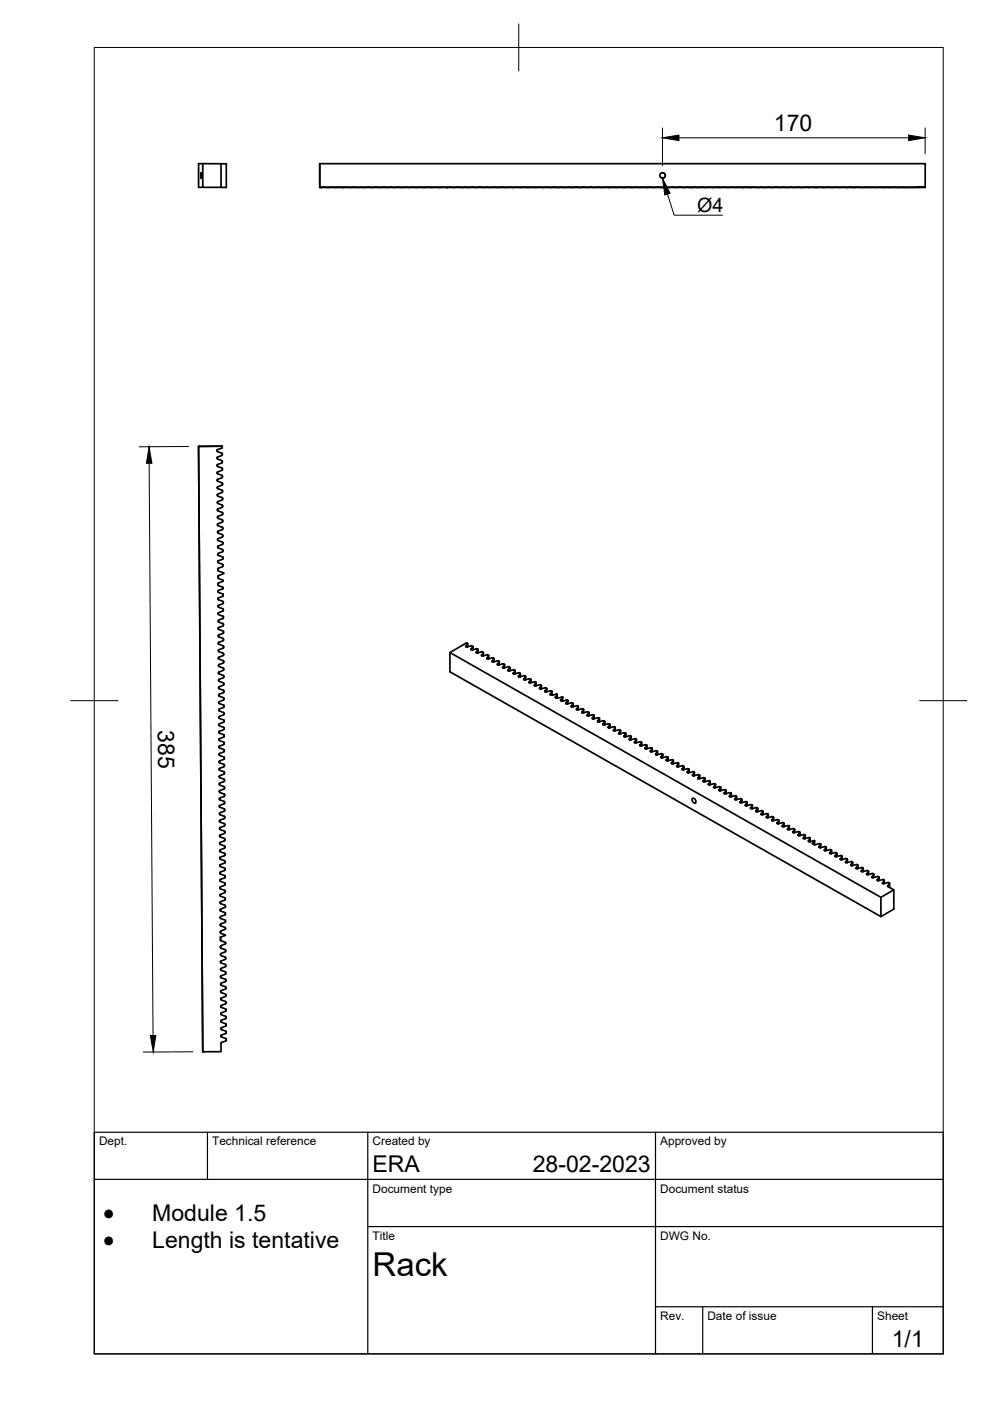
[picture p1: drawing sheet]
<svg xmlns="http://www.w3.org/2000/svg" width="210mm" height="297mm" viewBox="0 0 210 297" stroke-linecap="round" stroke-linejoin="round" font-family="sans-serif">
<defs><g id="words">
<text font-size="7" x="79" y="270.6">Rack</text>
<g font-size="5.2">
<text x="21.9" y="258.8">·</text>
<text x="21.9" y="264.7">·</text>
</g>
<g font-size="4.9">
<text x="164.1" y="27.8">170</text>
<text x="33.5" y="154.8" transform="rotate(90 33.5 154.8)">385</text>
<text x="79" y="248.5">ERA</text>
<text x="113" y="248.5">28-02-2023</text>
<text x="32.3" y="258.8">Module 1.5</text>
<text x="32.3" y="264.7">Length is tentative</text>
<text x="189.1" y="285.7">1/1</text>
</g>
<text font-size="4.2" x="147.8" y="45">Ø4</text>
<g font-size="2.5">
<text x="21" y="242.9">Dept.</text>
<text x="45" y="242.9">Technical reference</text>
<text x="79" y="242.9">Created by</text>
<text x="140" y="242.9">Approved by</text>
<text x="79" y="252.8">Document type</text>
<text x="140" y="252.8">Document status</text>
<text x="79" y="262.9">Title</text>
<text x="140" y="262.9">DWG No.</text>
<text x="140" y="279.9">Rev.</text>
<text x="150" y="279.9">Date of issue</text>
<text x="186" y="279.9">Sheet</text>
</g>
</g></defs>
<!-- layer: Visible -->
<g fill="none" stroke="#000" stroke-width=".36">
<path d="M42.1 34.7h5.9v5h-5.9zM42.6 36.6v1.2zM43 34.7v5M46.9 34.7v5M67.8 39.7h.2M68.7 39.7h.1M68.7 39.7h-.7M68.8 39.7h.6M70.1 39.7h-.7M70.3 39.7h2.3M70.3 39.7h-.2M73.4 39.7h.1"/>
<path d="M73.4 39.7h-.9M73.5 39.7h.5M74 39.7h.1M76 39.7h-1.9M76.8 39.7h1.1M76.8 39.7h-.8M78 39.7h3.5M81.5 39.7h.3M82.7 39.7h-.9M82.7 39.7h.7M84.2 39.7h-.8M84.3 39.7h1.5"/>
<path d="M85.8 39.7h.7M87.4 39.7h-.8M87.4 39.7h.7M88.1 39.7h1.9M90.8 39.7h-.8M90.8 39.7h.1M90.9 39.7h1.2M92.1 39.7h1.1M93.3 39.7h-.1M93.3 39.7h1.4M95.4 39.7h.1M95.4 39.7h-.6"/>
<path d="M95.5 39.7h.8M96.3 39.7h.1M96.3 39.7h1.4M97.7 39.7h.1M97.8 39.7h.1M98.6 39.7h-.7M98.6 39.7h.2M98.8 39.7h.5M99.9 39.7h-.6M100.1 39.7h.6M100.1 39.7h-.1M100.7 39.7h.1"/>
<path d="M102.8 39.7h-2M103.5 39.7h.5M103.5 39.7h-.8M104.6 39.7h-.6M104.8 39.7h-.1M108.2 39.7h.3M108.2 39.7h-3.4M109.4 39.7h-.8M109.4 39.7h1.2M111.3 39.7h1.2M111.3 39.7h-.7M112.5 39.7h.7"/>
<path d="M114.1 39.7h-.8M114.1 39.7h.7M114.8 39.7h.3M115.3 39.7h-.1M117.2 39.7h-1.9M117.2 39.7h.8M118.8 39.7h-.8M118.8 39.7h1.1M120 39.7h-.1M120.6 39.7h-.6M120.6 39.7h.2M120.8 39.7h.5"/>
<path d="M122.1 39.7h.1M122.1 39.7h-.9M122.2 39.7h.5M122.7 39.7h1.9M125.3 39.7h-.7M125.3 39.7h.2M125.5 39.7h.5M126.6 39.7h-.6M126.8 39.7h-.1M129.9 39.7h.1M130 39.7h-3.2M130.1 39.7h.4"/>
<path d="M130.5 39.7h.2M132.6 39.7h-1.9M134.5 39.7h-1.9M134.5 39.7h.7M135.3 39.7h.1M137.3 39.7h-1.9M138 39.7h1.2M138.1 39.7h-.8M139.2 39.7h.8M140.4 36.6a.58 .58 0 0 1 .7 .5 .58 .58 0 0 1-.6 .7M140.8 39.7h-.8M140.8 39.7h2"/>
<path d="M142.8 39.7h.3M143.9 39.7h-.8M143.9 39.7h.8M144.7 39.7h1.9M147.3 39.7h-.7M147.3 39.7h.2M147.5 39.7h1.1M148.7 39.7h.7M149.4 39.7h.3M149.9 39.7h-.2M149.9 39.7h1.4M151.9 39.7h.1"/>
<path d="M151.9 39.7h-.6M152.1 39.7h.6M153.4 39.7h-.7M153.5 39.7h.9M153.5 39.7h-.1M155.2 39.7h-.8M155.2 39.7h.1M155.3 39.7h.5M156.7 39.7h.1M156.7 39.7h-.9M156.8 39.7h.4M157.3 39.7h.1"/>
<path d="M159.3 39.7h-1.9M160 39.7h1.2M160.1 39.7h-.8M161.4 39.7h-.2M164.8 39.7h.3M164.8 39.7h-3.4M165.9 39.7h-.8M165.9 39.7h1.3M169.1 39.7h-1.9M169.1 39.7h.7M169.8 39.7h.4M170.6 39.7h-.4"/>
<path d="M170.7 39.7h.7M171.4 39.7h.1M173.8 39.7h-2.4M173.8 39.7h.7M175.3 39.7h-.8M175.4 39.7h1M176.6 39.7h-.2M177.3 39.7h-.7M177.3 39.7h.7M178.6 39.7h.2M178.7 39.7h-.7M178.8 39.7h.4"/>
<path d="M179.2 39.7h1.9M181.9 39.7h-.7M181.9 39.7h.1M182.1 39.7h.4M183.2 39.7h-.7M183.4 39.7h.5M183.4 39.7h-.2M184 39.7h.1M184.1 39.7h1.8M186 39.7h-.1M186.5 39.7h.1M186.5 39.7h-.5"/>
<path d="M186.6 39.7h.6M187.9 39.7h-.7M188.1 39.7h3M188.1 39.7h-.2M191.1 39.7h.4M191.5 39.7h.3M191.8 39.7h.8M192.6 39.7h.5M193.9 39.7h.3M193.9 39.7h-.9M194.2 39.7h2h-128.4M196.2 39.7v-5h-128.4v5"/>
<path d="M46 95.5l.1 .2 .9 .4M46 97.1v.1M46 98.6v.1M46 98.7l.1 .2M46 97.2l.1 .1M46.1 95.3l-.1 .2M46.1 97.3l.9 .3 .1 .4M46.1 98.9l.9 .3M47 98.2l-1 .4M47 96.1l.1 .4-1.1 .6M47.1 99.2v.5l-1 .5M47.1 94.6h-5l.9 128.4"/>
<path d="M47.1 94.6h.1M47.1 94.6v.3M47.1 94.8l-1 .5M47.1 94.6h-5l.9 128.4h3.9v-1.8M47.1 98l-.1 .1M46 100.2v.1M46.1 104.9l.1 .3 .9 .3M46.1 100.3l1 .5M46.1 106.5v.1M46.1 108.1v.1M46.1 103.4l1.1 .7M46.1 108.2l1 .4"/>
<path d="M46.1 106.6l.1 .1M46.1 112.8v.1M46.1 114.3v.2M46.1 114.4l1 .5M46.1 112.9l.1 .1M46.2 104.8l-.1 .1M46.2 106.8l1 .3-.1 .4M46.2 107.9l-.1 .2M46.2 106.3l-.1 .2M46.2 113l1 .5-.1 .3-.9 .4M46.2 111.5l1 .3-.1 .5M46.2 114.2l-.1 .1"/>
<path d="M46.2 116.2l1.1 .5-.1 .3-1 .4 .1 .3M46.3 117.8l.9 .3M47.1 100.8l.1 .1M47.1 107.6l-.9 .3M47.1 106l-.9 .3M47.1 105.5v.5M47.1 110.7l-.9 .4v.3M47.1 108.6l.1 .2M47.1 112.3l-1 .5M47.2 115.4l-1 .4 .1 .4M47.2 101l-.1 .3-1.1 .5 .1 .2 1.1 .4v.3M47.2 114.9v.5"/>
<path d="M47.2 102.7l-1 .5-.1 .2M47.2 104.1l-.1 .3-.9 .4M47.2 118.1v.5l-1 .5 .1 .2 1 .4v.3M47.2 108.8l-.1 .3-1 .5 .1 .3 1 .4-.1 .4M47.3 120l-.1 .1M46.2 122.2v.1M46.2 123.8v.1M46.2 126.9l.1 .3 1 .4v.2M46.2 123.9v.2l1.1 .5M46.2 122.3l.1 .1M46.2 128.5v.1M46.2 130.1v.1"/>
<path d="M46.2 125.4l.1 .2M46.2 131.6l.2 .3 .9 .4v.4M46.2 130.2l1 .4M46.2 128.6l.2 .1M46.3 134.8v.1M46.3 122.5l-.1 .1 1.1 .5M46.3 137.9v.1M46.3 139.5v.1M46.3 134.9l1 .4M46.3 123.6l-.1 .2M46.3 122l-.1 .2M46.3 125.6l1 .5"/>
<path d="M46.3 139.6l.1 .1 1 .4-.1 .4M46.3 138l.1 .2M46.3 128.7l.9 .4 .1 .3M46.4 131.5l-.1 .1M46.4 133.5l.9 .3 .1 .3-1.1 .7M46.4 138.2l.9 .3M46.4 137.7l-.1 .2M47.2 120.1l-1 .5v.4l1 .4 .1 .2-1 .5M47.2 128l-1 .5M47.3 132.7l-1 .4 .1 .3M47.3 130.6l.1 .2M47.3 135.4l.1 .1"/>
<path d="M47.3 123.1l-1 .5M47.3 139l-1 .5M47.3 123.1h.1M47.3 137.4l-.9 .4M47.3 138.5v.5M47.3 136.9v.5M47.3 124.7l-1 .5-.1 .2M47.3 126.1l-.1 .3-1 .5M47.3 124.7h.1M47.3 129.4l-1.1 .6M47.3 127.8l-.1 .2M47.4 130.8l-.1 .3-.9 .4"/>
<path d="M47.4 135.5l-.1 .4-1 .4 .1 .3 .9 .3M95.4 138.4v4l91.4 51.9 2.7-1.5v-4.1M98.7 137l.1 .1M98.8 137.1h.1M99.1 136.4l-.2-.1-3.5 2.1 91.4 51.9 2.7-1.6-1.3-.8M99.1 136.4v.1M99.1 136.5l-.4 .5M99.1 136.5v.6M99.9 137.6v.1M99.9 136.9l-1.1 .2M99.9 136.9l.3 .1M100.2 137l-.4 .6"/>
<path d="M100.3 137.1v.7M101 138.3v.1M101.2 137.6l-1.3 .2M101.2 137.6l.1 .1M101.3 137.7l.1 .1M101.4 137.8l-.4 .5M101.4 137.7v.7M102.1 138.9l.4-.5v.7M102.1 138.9v.1M102.3 138.2l-1.3 .2M102.3 138.2l.2 .2M103.2 139.5l.1 .1"/>
<path d="M103.2 139.7h.3M103.4 138.9l.2 .1-.4 .6M103.4 138.8l-1.3 .2M103.6 139v.7M104.5 139.5l.2 .2M104.6 139.5l-1.1 .2M104.7 139.7l-.4 .5M104.7 139.6v.7M46.3 144.2v.1M46.3 145.8v.1M46.4 145.9l.1 .1 .9 .4v.4M46.4 144.3l.1 .1"/>
<path d="M46.4 153.6v.1M46.4 155.2v.1M46.4 152.1l.1 .2M46.4 141.3l1 .4-.1 .4M46.4 156.8v.1M46.4 155.3l.1 .1M46.4 153.7l.1 .2M46.4 142.9l1.1 .5-.1 .3-1 .3M46.4 159.9v.1M46.4 144.4l.9 .4M46.4 156.9l1 .4M46.5 145.6l-.1 .2"/>
<path d="M46.5 144l-.1 .2M46.5 147.6l1 .5M46.5 160l.1 .1M46.5 148.8l-.1 .3 1 .4 .1 .3-1.1 .6v.3l1 .4 .1 .3M46.5 153.9l.9 .3M46.5 152.3l.9 .3M46.5 153.5l-.1 .1M46.5 155.5l.9 .3 .1 .3-1.1 .7M47.3 142.1l-.9 .4v.4M47.3 140.6l-.9 .4v.3M47.4 144.8v.4l-.9 .4M47.4 146.9l-1 .3 .1 .4"/>
<path d="M47.4 154.7l-1 .5M47.4 153.1l-.9 .4M47.4 154.2l.1 .3M47.4 152.6v.5M47.4 157.3l.1 .2M47.5 148.1l-.1 .3-.9 .4M47.5 151.4l-1 .5-.1 .3M47.5 154.5l-.1 .2M47.5 157.5l-.1 .3-1 .5 .1 .3 1 .4 .1 .3M47.6 159.3l-1.1 .6M104.3 140.2l.1 .1M104.4 140.3h.2"/>
<path d="M105.4 140.8l.1 .1M105.5 140.9v.1M105.6 140.9l.1 .1M105.7 140.1l.1 .2-.4 .5M105.7 140.1l-1.1 .2M105.9 140.3v.7M106.6 141.4v.1M106.6 141.6h.1M106.7 141.6h.1M106.8 140.8l-1.1 .2M106.8 140.8l.2 .1-.4 .6M107 140.9v.7"/>
<path d="M107.7 142.1v.1M107.7 142.2h.1M107.8 142.2h.2M107.9 141.4l-1.1 .2M107.9 141.4l.2 .2-.4 .5M108.1 141.5v.7M108.8 142.7v.1M108.8 142.8l.1 .1M108.9 142.9h.2M109 142l-1 .2M109 142l.2 .2-.4 .5M109.2 142.2v.7"/>
<path d="M109.9 143.3l.1 .1M109.9 143.5h.1M110 143.5h.2M110.1 142.7l.2 .1-.4 .6M110.1 142.7l-1 .2M110.3 142.8v.7M111.1 144v.1M111.1 144.1v.1M111.1 143.3l-.9 .2M111.1 143.3h.2M111.2 144.1h.1M111.3 143.3l.1 .2-.4 .5"/>
<path d="M111.4 143.5v.6M112.2 144.7v.1M112.2 143.9l-.9 .3M112.2 143.9h.2M112.3 144.8h.2M112.4 143.9l.1 .1M112.5 144l-.3 .7M112.6 144.1v.7M113.4 145.4h.2M113.5 144.6l-1.1 .2M113.5 144.6l.2 .2M113.7 144.8l-.4 .5 .1 .1"/>
<path d="M113.7 144.7v.7M114.4 146h.3M114.6 145.2l-1 .2M114.6 145.2l.2 .1-.4 .7M114.8 145.4v.6M115.7 145.8l-1 .3M115.7 145.8l.2 .2M115.9 146l-.4 .6 .3 .1M115.9 146v.7M116.6 147.2l.3 .1M117 146.7l-.4 .5M117 146.7l-.2-.3-1 .3"/>
<path d="M117 146.6v.8M117.8 147.8v.2M117.9 147.9l.1 .1M117.9 147.2l-1 .1M117.9 147.2h.2M118.1 147.2h.1M118.1 147.2l-.4 .6M118.2 147.3v.7M118.9 148.4v.1M118.9 148.6h.1M119 148.6h.2M119 147.8l-1 .2"/>
<path d="M119 147.8l.3 .1-.4 .5M119.3 147.9v.8M120 149.1v.1M120 149.2h.3M120.3 148.4l-1.2 .2M120.3 148.4v.1M120.3 148.5l-.3 .6M120.4 148.5v.7M121.1 149.7v.1M121.1 149.8l.3 .1M121.5 149.1l-.4-.1-.8 .3M121.5 149.1l-.4 .6"/>
<path d="M121.5 149.2v.6M122.2 150.3l.1 .2M122.2 150.5h.3M122.5 150.5l1.1-.2 .1 .2-.4 .5M122.6 149.7l-.4 .7M122.6 149.7l-.3-.1-.9 .3M122.6 149.8v.7M123.4 151v.1M123.4 151.1h.1M123.4 151.1h.2M123.7 150.4v.7M124.5 151.6v.1"/>
<path d="M124.5 151.7l.3 .1M124.5 150.9l-.9 .3M124.5 150.9l.4 .1-.5 .6M124.9 151.1v.7M125.8 151.6l.2 .1M125.8 151.6l-1.1 .2M126 151.8l-.4 .5 .3 .1M126 151.7v.7M126.9 152.2l.2 .2-.4 .5 .3 .2M126.9 152.2l-1 .2M127.1 152.3v.7M128 152.8l-1 .3"/>
<path d="M128 152.8l.2 .2-.4 .6 .3 .1M128.1 153.7l1.1-.2 .1 .1-.4 .6M128.2 153v.7M128.9 154.2l.3 .1M129.2 154.3l1.1-.2 .1 .2-.4 .5M129.3 153.6v.7M130.1 154.8v.1M130.2 154.9l.1 .1M130.5 154.2v.7M131.2 155.4v.1M131.2 155.5l.1 .1M131.2 154.7l-.9 .3"/>
<path d="M131.2 154.7l.4 .2-.5 .5M131.3 155.6h.2M131.6 154.9v.7M132.3 156.1v.1M132.3 156.2h.1M132.3 155.4l-.9 .2M132.3 155.4l.4 .1M132.4 156.2h.2M132.6 155.4l-.3 .7M132.7 155.5v.7M133.4 156l-.8 .2M133.5 156l.3 .1"/>
<path d="M133.8 156.1l-.4 .7 .3 .1M133.8 156.2v.6M134.9 156.7l-.3-.1-.9 .3M134.9 156.7l-.4 .7 .3 .1M134.9 156.8v.7M135.7 158.1h.2M136 157.4l-.3-.1-.9 .2M136 157.3v.2M136 157.5l-.3 .6M136 157.4v.7M136.8 158.7l.2 .1M137.1 158v.1"/>
<path d="M137.1 158l-.3-.1-.9 .2M137.2 158.1l-.4 .6M137.2 158.1v.6M138.2 158.6l.1 .8M138.2 158.6l-.3-.1-.9 .3M138.3 158.7l-.4 .6 .3 .1M139 159.9l.2 .1 1-.2 .3 .1M139.2 159.2l.2 .1M139.2 159.2l-1 .2M139.4 159.3v.7M139.4 159.4l-.4 .5M140.5 159.9v.7"/>
<path d="M42.6 166.7v1.2zM46.4 161.5v.1M46.5 161.6l1 .5M46.5 166.2l.1 .3 1 .3-.1 .5M46.5 169.3v.1M46.5 170.9v.1M46.5 171l1.1 .5-.1 .5M46.5 169.4l.1 .2M46.5 177.2l.2 .2 1 .5-.1 .4-.9 .3M46.5 160.2l1.1 .4M46.5 175.6v.1M46.6 161.3l-.1 .2"/>
<path d="M46.6 175.7l.1 .2M46.6 166l-.1 .2M46.6 169.6l.9 .3 .1 .4M46.6 168l1 .4-.1 .4M46.6 170.7l-.1 .2M46.6 169.2l-.1 .1M46.6 172.7l1 .4 .1 .3-1.1 .6 .1 .3M46.7 175.9l.9 .3M46.7 174.3l.9 .3M46.7 177l-.1 .2M46.7 178.6l-.1 .3 1 .5M47.5 161l-.9 .3"/>
<path d="M47.5 164.1l-1 .5 .1 .3 1 .4M47.5 162.6l-1 .5 .1 .2 1 .4-.1 .4M47.5 162.1l.1 .1M47.5 167.3l-1 .4 .1 .3M47.5 170.4l-.9 .4M47.5 168.9l-.9 .3M47.5 172l-.9 .4 .1 .3M47.6 176.7l-.9 .3M47.6 160.6v.2M47.6 174.6v.5l-1 .5M47.6 160.8l-.1 .2M47.6 162.2l-.1 .3"/>
<path d="M47.6 176.2l.1 .2M47.6 165.4l-.1 .3-.9 .3M47.6 179.3l.1 .5-1.1 .5 .1 .3 1 .4v.3M47.6 170.3l-.1 .1M47.7 176.4v.1M47.7 176.5l-.1 .2M140.5 160l-.4 .5 .1 .2M141.2 161.1l.2 .2 1-.2 .3 .1M141.6 160.5l-.3-.1-1.1 .3M141.6 160.5v.8M141.6 160.6l-.4 .5M142.4 161.8l.1 .1"/>
<path d="M142.7 161.2l.1 .7M142.7 161.3l-.4 .5M143.5 161.7l-1 .2M143.5 161.7l.3 .1M143.8 161.8l.1 .7M143.9 161.9l-.4 .6M144.6 163.2h.1M144.9 162.4l.1 .8M144.9 162.4l-.2-.1-1.2 .2M145 162.5l-.4 .7M145.7 163l-1 .2M145.8 163l.3 .1"/>
<path d="M146.1 163.1v.1M146.1 163.2l-.3 .6M146.1 163.1v.7M146.8 169.3a.66 .66 0 0 1 .6 1 .66 .66 0 0 1-.6-1zM147.2 163.7v.1M147.2 163.7l-.2-.1-1.3 .2M147.2 163.8l-.4 .6 .3 .1M147.2 163.8v.7M148.2 164.3h.1M148.2 164.3l-1.1 .2M148.3 164.3l.1 .8M148.3 164.5l-.3 .6 1.2-.2 .3 .2"/>
<path d="M149.5 165.1l-.4 .6 1.2-.2 .3 .2M149.5 165v.7M150.2 166.2l.3 .2 .9-.3 .3 .2M150.6 165.7l-.4 .5M150.6 165.7v.7M151.3 166.9l.3 .1 1-.2 .2 .2M151.7 166.4l-.4 .5M151.7 166.3v.7M152.4 167.5l.1 .1M152.8 167l-.4 .5M152.8 166.9v.7M153.5 168.1l.1 .2"/>
<path d="M153.6 167.4l-1.1 .2M153.6 167.4l.3 .1M153.9 167.5v.1M153.9 167.6l-.4 .5M153.9 167.6v.7M154.7 168.8v.1M154.7 168.1l-1 .2M154.7 168.1l.3 .1M155 168.1l.1 .1M155 168.3l-.4 .5M155.1 168.2v.7M155.8 169.5l1.2-.2 .3 .2"/>
<path d="M155.8 168.7l-1 .2M155.8 168.7l.3 .1M156.1 168.8l.1 .1M156.2 168.9l-.4 .6M156.2 168.9v.6M156.9 170.1l1.3-.1 .2 .2M156.9 170.1l.4-.6v.7M158.1 170.8l.3-.6v.6M159.2 170.6l-1.2 .2M159.2 170.6h.2M159.4 170.6l.1 .2-.4 .6 .3 .1M159.5 170.8v.6"/>
<path d="M160.3 171.2l-.9 .3M160.3 171.2l.2 .1M160.5 171.3l.2 .1v.7M160.6 171.4l-.4 .5M161.4 171.9l-1 .2-.1-.2M161.4 171.9h.2M161.6 171.9l.2 .2M161.8 172.1l-.4 .5 .1 .1M161.8 172v.7M162.5 172.5l-1 .2M162.5 172.5l.4 .2v.7M162.9 172.7l-.4 .5"/>
<path d="M163.6 173.8l.1 .2M163.6 173.2l-.9 .2-.2-.2M163.6 173.1l.4 .2v.7M164 173.4l-.4 .4M164.8 173.8l-1.1 .2M164.8 173.8l.3 .1v.7M165.1 174l-.4 .5 .1 .1M165.9 175.2v.1M165.9 174.4l-1.1 .2M165.9 174.4l.3 .1M166.2 174.5v.8M166.2 174.6l-.3 .6"/>
<path d="M167 175.7v.2M167 175.1l-1 .2M167 175.9h.1M167 175l.4 .2v.7M167.3 175.3l-.4 .5M168.1 175.7l-1 .2M168.1 176.5h.1M168.1 175.7l.4 .2M168.2 176.5h.2M168.5 175.9l-.4 .6M168.5 175.9v.6M169.2 176.3l-.8 .3"/>
<path d="M169.3 176.3h.1M169.4 176.3l.2 .2v.7M169.6 176.5l-.4 .5 .1 .2M170.3 177l-1 .2M170.4 176.9l.3 .2v.7M170.7 177.2l-.4 .5 .3 .1M171.4 178.3v.1M171.7 177.6l-1.1 .2M171.7 177.6v.1M171.7 177.6l.1 .8M171.8 177.8l-.4 .5M172.7 178.3l-.5 .6 .4 .1"/>
<path d="M172.7 178.3v.8M172.7 178.3l-1 .2-.3-.1v-.1M173.7 179.6l.1 .1M173.9 178.9l.1 .1v.7M173.9 178.9l-1.1 .2h-.2v-.2M174 179l-.4 .5 .1 .1M174.8 179.5l-1 .2M174.8 179.5l.4 .2M175.2 179.7l-.4 .5M175.2 179.7v.6M46.6 183.5v.1M46.6 185v.2"/>
<path d="M46.6 183.6l1.1 .5-.1 .4M46.6 182l.1 .1M46.6 188.2l.1 .3 1 .3v.4M46.6 186.6v.1M46.6 186.7l1.2 .6M46.6 185.1l.1 .2M46.7 191.3v.1M46.7 191.4l.1 .2M46.7 182.2l1 .4-.1 .4M46.7 183.3l-.1 .2M46.7 199.2v.1M46.7 185.3l.9 .3"/>
<path d="M46.7 184.9l-.1 .1M46.7 199.3l.1 .1M46.8 188l-.1 .2M46.8 190l.9 .3 .1 .4-1.1 .6M46.8 191.6l.9 .3M46.8 192.7v.5l1 .3-.1 .5M46.8 194.7l1 .4-.1 .4M46.8 199.4l1 .4-.1 .3M46.8 199l-.1 .2M47.6 181.4l-.9 .4-.1 .2M47.6 183l-.9 .3M47.6 186.1l-1 .5"/>
<path d="M47.6 184.6l-.9 .3M47.6 189.3l-.9 .4 .1 .3M47.6 185.6l.2 .2M47.7 192.4l-.9 .4M47.7 195.6l-1 .5 .1 .2 .9 .3M47.7 194l-1 .4 .1 .3M47.7 191.9l.1 .2M47.7 181.2l-.1 .2M47.7 196.6l.1 .2M47.7 198.3l-1 .4 .1 .3M47.7 185.8l.1 .2M47.8 186l-.2 .1"/>
<path d="M47.8 187.4l-.2 .3-.9 .3M47.8 198.2l-.1 .1M47.8 192.1l-.1 .3M47.8 196.9l-1 .5-.1 .2 .1 .3 1 .3M47.8 196.8v.1M174.8 180.2v.1M174.8 180.3h.1M175.9 180.8v.1M175.9 180.1l-1 .2M175.9 181h.1M176 180.1l.3 .1M176.3 180.2v.1"/>
<path d="M176.3 180.3l-.4 .5M176.3 180.3v.7M177 181.5l.1 .1M177.4 180.9l-.2-.1-1.2 .2M177.4 180.9l-.4 .6M177.4 180.9v.7M178.2 182.1v.1M178.4 181.4l-1.3 .2M178.4 181.4l.1 .2M178.5 181.6l-.4 .5M178.5 181.6v.7M179.3 182.7v.1"/>
<path d="M179.5 182l-1.3 .2M179.5 182.1l.1 .1M179.7 182.3l-.4 .4M179.7 182.2v.7M180.4 183.4v.1M180.4 183.5h.3M180.6 182.7l-1.3 .2M180.6 182.7l.2 .2-.4 .5M180.8 182.8v.7M181.5 184l.1 .1M181.5 184.1l.3 .1M181.7 183.3l.2 .2v.7"/>
<path d="M181.7 183.3l-1 .2M181.9 183.5l-.4 .5M182.6 184.6l.1 .1M182.6 184.8h.1M182.7 184.8h.2M182.8 184l.2 .1-.4 .6M182.9 184l-1.1 .2M183 184.1v.7M183.7 185.3l.1 .1M183.8 185.4h.1M183.8 185.4h.2M184 184.6l-1.1 .2"/>
<path d="M184 184.6l.1 .2-.4 .5M184.1 184.7v.7M184.9 185.9v.1M184.9 186l.1 .1M185 186.1h.1M185.1 185.2l-1.1 .2M185.1 185.2l.2 .2-.5 .5M185.3 185.4v.7M186 186.5v.1M186 186.7h.1M186.1 186.7h.2M186.2 185.9l-1.1 .2"/>
<path d="M186.2 185.9l.2 .1-.4 .6M186.4 186v.7M186.8 190.3v4M187.1 187.3l.1 .1M187.1 186.5l-.8 .2M187.1 186.5h.2M187.2 187.3h.2M187.3 186.5l.2 .1-.4 .7M187.5 186.7v.6M188.2 187.8l.1 .1M188.2 187.1l-.8 .3M188.3 187.1h.1"/>
<path d="M188.4 187.1l.2 .2-.4 .5M188.6 187.3v.9M46.7 200.8v.1M46.7 200.8l.1 .2M46.8 205.5v.1M46.8 207v.1M46.8 204l.1 .1M46.8 207.1l.1 .2M46.8 205.6l.1 .1M46.8 213.3v.1M46.8 208.7l.1 .1M46.8 214.9v.1"/>
<path d="M46.8 216.5v.1M46.8 201l.9 .3M46.8 213.4l1.1 .7M46.8 200.6l-.1 .2M46.8 204.2l1.1 .4-.1 .4-.9 .3M46.8 218v.2M46.8 216.6l.1 .1M46.8 215l.1 .1M46.9 205.7l.9 .4 .1 .3-1.1 .6M46.9 207.3l.9 .3M46.9 218.1l1 .5M46.9 205.3l-.1 .2"/>
<path d="M46.9 208.9l.9 .3M46.9 215.2l.9 .3 .1 .3M46.9 216.7l.9 .4M46.9 216.3l-.1 .2M46.9 214.8l-.1 .1M47.7 201.8l-1 .5 .1 .3 1 .4v.4M47.7 200.2l-.9 .4M47.8 203.4l-.9 .3-.2 .3M47.8 201.3v.5M47.8 208.1l-.9 .4-.1 .2M47.8 211.3l-1 .5 .1 .2 1 .4v.3M47.8 209.2v.5l-1 .5 .1 .2 1 .4v.3"/>
<path d="M47.8 207.6l.1 .4M47.8 214.4l-.9 .3M47.8 216l-.9 .3M47.9 218.6l.1 .2M47.9 217.1v.5l-1 .4M47.9 208l-.1 .1M47.9 212.7l-1.1 .6M47.9 211.1l-.1 .1M47.9 215.8l-.1 .2M47.9 214.1l-.1 .3M48 218.8l-.1 .3-1.1 .5 .1 .3 1.1 .3-.1 .5M47.9 220.7l-1 .5"/>
<circle cx="140.5" cy="37.2" r=".58"/>
</g>
<g fill="#000">
<circle cx="94.7" cy="39.7" r=".18"/>
<circle cx="42.1" cy="94.6" r=".18"/>
<circle cx="47.3" cy="121.5" r=".18"/>
<circle cx="119.2" cy="147.8" r=".18"/>
<circle cx="43" cy="223" r=".18"/>
</g>
<!-- layer: Visible Narrow -->
<g fill="none" stroke="#000" stroke-width=".21">
<path d="M98.7 137v.1M99.1 136.5v.6M99.8 137.6v.1M100.2 137.1v.7M101 138.3v.1M101.4 137.8v.6M102.1 138.9v.1M102.5 138.4v.7M103.2 139.6h.1M103.6 139.1v.6M104.7 139.7v.6M104.3 140.2v.1"/>
<path d="M105.4 140.8v.1M105.8 140.3v.7M106.6 141.5h.1M107 141v.6M107.7 142.1v.1M108.1 141.6v.6M108.8 142.7v.1M109.2 142.2v.7M109.9 143.4h.1M110.3 142.9v.6M111 144v.1M111.4 143.5v.6"/>
<path d="M112.1 144.6v.1M112.5 144.1v.7M113.3 145.3h.1M113.7 144.8v.6M114.4 145.9v.1M114.8 145.4v.6M115.5 146.5v.1M115.9 146v.7M116.6 147.2h.1M117 146.7v.7M117.7 147.8v.1M118.1 147.3v.7"/>
<path d="M118.9 148.4v.1M119.3 147.9v.8M120 149.1v.1M120.4 148.6v.6M121.1 149.7v.1M121.5 149.2v.6M122.2 150.4h.1M122.6 149.8v.7M123.3 151v.1M123.7 150.5v.6M124.4 151.6v.1M124.8 151.1v.7"/>
<path d="M125.6 152.3h.1M126 151.8v.6M126.7 152.9v.1M127.1 152.4v.6M127.8 153.5v.1M128.2 153v.7M128.9 154.2h.1M129.3 153.7v.6M130 154.8v.1M130.5 154.3v.6M131.1 155.4v.1M131.6 154.9v.7"/>
<path d="M132.3 156.1v.1M132.7 155.6v.6M133.4 156.7v.1M133.8 156.2v.6M134.5 157.3v.1M134.9 156.8v.7M135.6 158v.1M136 157.5v.6M136.8 158.6v.1M137.2 158.1v.6M137.9 159.2v.1M138.3 158.7v.7"/>
<path d="M139 159.9v.1M139.4 159.4v.6M140.1 160.5v.1M140.5 160v.6M141.2 161.1v.1M141.6 160.6v.7M142.3 161.8v.1M142.7 161.3v.6M143.5 162.4v.1M143.9 161.9v.6M144.6 163.1h.1M145 162.5v.7"/>
<path d="M145.7 163.7v.1M146.1 163.2v.6M146.8 164.3v.1M147.2 163.8v.7M147.9 165h.1M148.3 164.5v.6M149.1 165.6v.1M149.5 165.1v.6M150.2 166.2v.1M150.6 165.7v.7M151.3 166.9h.1M151.7 166.4v.6"/>
<path d="M152.4 167.5v.1M152.8 167v.6M153.5 168.1v.1M153.9 167.6v.7M154.6 168.8v.1M155 168.3v.6M155.8 169.4v.1M156.2 168.9v.7M156.9 170v.1M157.3 169.5v.7M158 170.7v.1M158.4 170.2v.6"/>
<path d="M159.1 171.3v.1M159.5 170.8v.7M160.2 171.9v.1M160.6 171.4v.7M161.4 172.6v.1M161.8 172.1v.6M162.5 173.2v.1M162.9 172.7v.7M163.6 173.8v.1M164 173.4v.6M164.7 174.5v.1M165.1 174v.6"/>
<path d="M165.8 175.1v.1M166.2 174.6v.7M166.9 175.8h.1M167.3 175.3v.6M168.1 176.4v.1M168.5 175.9v.6M169.2 177v.1M169.6 176.5v.7M170.3 177.7h.1M170.7 177.2v.6M171.8 177.8v.7M172.7 178.3v.8"/>
<path d="M174 179v.7M175.2 179.7v.6M174.8 180.2v.1M175.9 180.8v.1M176.3 180.3v.7M177 181.5v.1M177.4 181v.6M178.1 182.1v.1M178.5 181.6v.7M179.3 182.7v.1M179.7 182.3v.6M180.4 183.4v.1"/>
<path d="M180.8 182.9v.6M181.5 184v.1M181.9 183.5v.7M182.6 184.7h.1M183 184.2v.6M183.7 185.3v.1M184.1 184.8v.6M184.8 185.9v.1M185.3 185.4v.7M186 186.6h.1M186.4 186.1v.6M187.1 187.2v.1"/>
<path d="M187.5 186.7v.6M188.2 187.8v.1M188.6 187.3v.9"/>
</g>
<!-- layer: BORDER -->
<path d="M20 10.1h180v276.9h-180zM110 5.1v10M15 148.6h10M195 148.6h10" fill="none" stroke="#000" stroke-width=".21"/>
<!-- layer: TITLEBLOCK -->
<path d="M20 240.1h180v46.9h-180zM20 250h180M44 240.1v9.9M78 240.1v46.9M139 240.1v46.9M78 260.1h122M139 277.1h61M149 277.1v9.9M185 277.1v9.9" fill="none" stroke="#000" stroke-width=".25"/>
<!-- layer: Hole Notes -->
<path d="M140.5 37.8l1.6 3.2-1.2 .3z" fill="#000" stroke="#000" stroke-width=".21"/>
<path d="M141.5 41.2l1.4 4.4h10.3" fill="none" stroke="#000" stroke-width=".21"/>
<!-- layer: FD_Dimensions -->
<path d="M140.5 27.1v8M144 29.2h48.7M196.2 27.1v5.5M31.6 98.2l.8 121.3M40 94.7h-10.5M40.9 223l-10.5 .1" fill="none" stroke="#000" stroke-width=".21"/>
<path d="M140.5 29.2l3.5-.6v1.2zM192.7 28.6l3.5 .6-3.5 .6zM31.6 94.7l.6 3.5h-1.1zM31.9 219.5h1.1l-.5 3.5z" fill="#000" stroke="#000" stroke-width=".21"/>
<use href="#words"/>
</svg>
